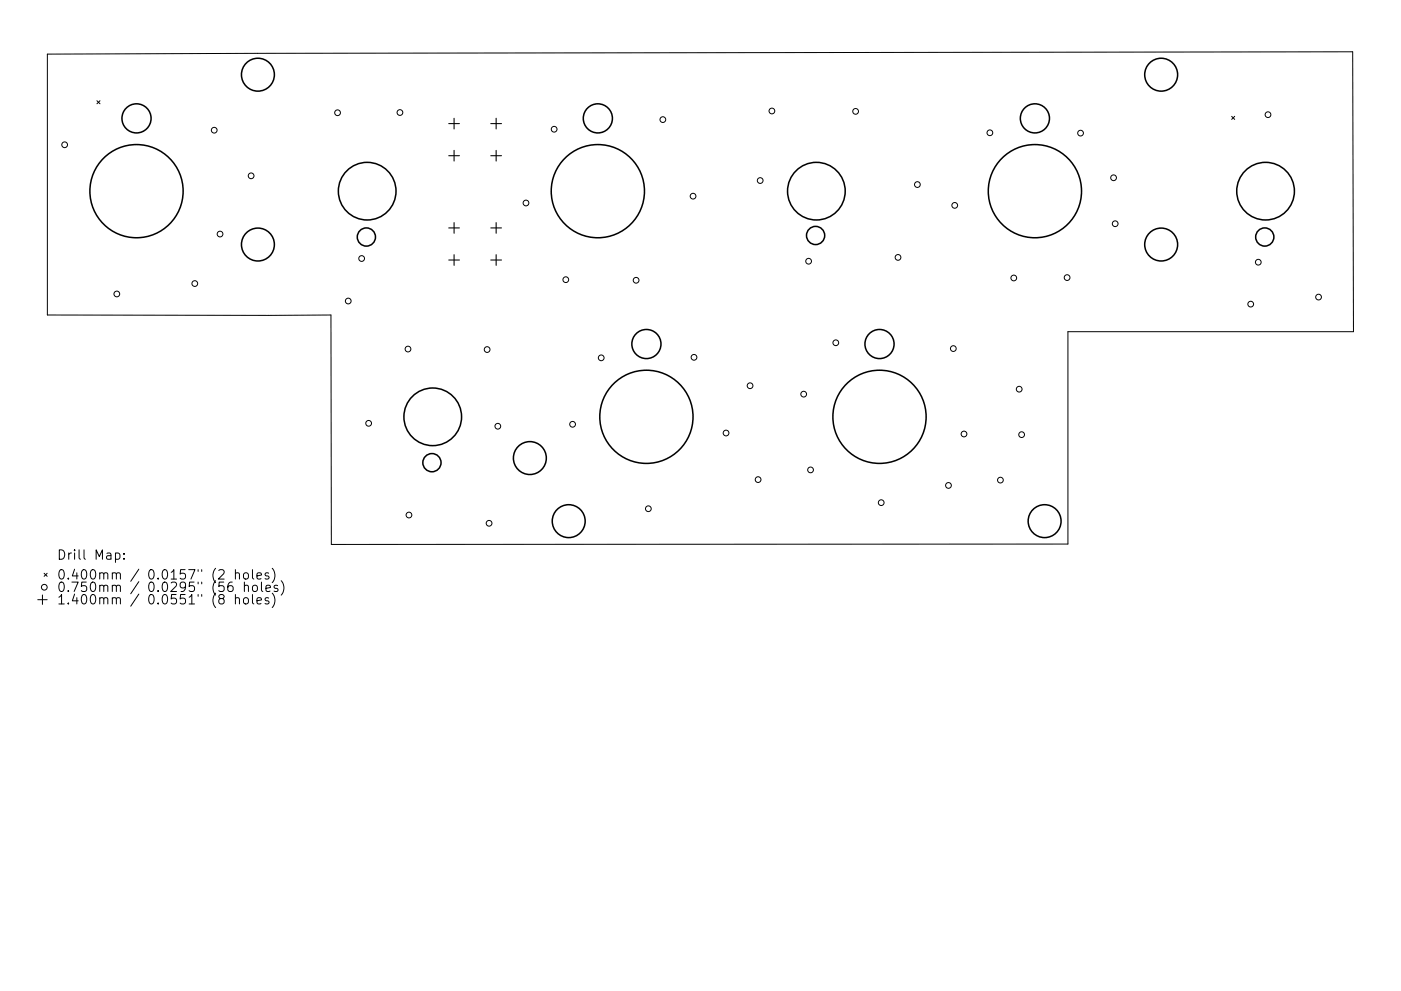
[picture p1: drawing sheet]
<svg xmlns="http://www.w3.org/2000/svg" width="297mm" height="210mm" viewBox="0 0 297 210" stroke-linecap="round" stroke-linejoin="round" font-family="sans-serif">
<defs><g id="words">
<g font-size="2.8">
<text x="12" y="118.8">Drill Map:</text>
<text x="12" y="123">0.400mm / 0.0157&quot; (2 holes)</text>
<text x="12" y="125.6">0.750mm / 0.0295&quot; (56 holes)</text>
<text x="12" y="128.2">1.400mm / 0.0551&quot; (8 holes)</text>
</g>
</g></defs>
<g fill="none" stroke="#000" stroke-width=".21">
<path d="M10 11.5l276.8-.5 .2 59.4h-60.6v45l-156.1 .1-.1-48.7h-60.2zM20.6 21.4l.6 .6M21.2 21.4l-.6 .6M261.1 24.7l.7 .6M261.8 24.7l-.7 .6M24.5 117.4l.6-.1 .3 .4v.6l-.2 .3h-.7M26.3 118.5v.2M26.3 117.4v.2M8 127.2h2M9 126.2v2M9.4 121.6l.6 .7M10 121.6l-.6 .7"/>
<path d="M49.2 123.5a.79 .79 0 0 0-.9 .9v.7l.2 .3 .6 .1 .2-.2 .1-.7-.2-.2-.5-.1-.4 .3M49.9 121.7a.5 .5 0 0 1 .9 .1v1.1M49.9 127a.5 .5 0 0 1 .9 .1v1M49.9 120.9v2M49.9 126.1v2M51.7 121.7a.54 .54 0 0 1 .6-.2 .54 .54 0 0 1 .4 .4v.6a.54 .54 0 0 1-.6 .4 .54 .54 0 0 1-.5-.4zM51.7 127a.54 .54 0 0 1 .6-.2 .54 .54 0 0 1 .4 .4v.6a.54 .54 0 0 1-.6 .4 .54 .54 0 0 1-.5-.4zM51.8 124.4a.5 .5 0 0 1 .9 .1v1M51.8 123.5v2M53.5 120.9v1.7l.3 .3M53.5 126.1v1.8l.3 .2M53.6 124.4a.54 .54 0 0 1 .6-.2 .54 .54 0 0 1 .4 .3v.6a.54 .54 0 0 1-.5 .4 .54 .54 0 0 1-.6-.4z"/>
<path d="M54.5 122.2l.9-.2-.1-.4-.5-.1-.3 .3 .1 1h.7M54.5 127.5l.9-.2-.1-.4-.5-.1-.3 .3 .1 .9h.7M55.4 123.5v1.7l.3 .3M56.4 124.8l.9-.2-.1-.3-.5-.1-.3 .3 .1 .9h.7M57 121.6l-.5-.1-.3 .3 .1 .3 .7 .2v.5h-.8M57 126.9l-.5-.1-.3 .3 .1 .3 .7 .2v.4h-.8M57.7 120.6a2.29 2.29 0 0 1 0 3M57.7 125.9a2.29 2.29 0 0 1 0 3M58.9 124.3l-.5-.1-.3 .3 .1 .2 .7 .2v.5h-.8M59.6 123.2a2.29 2.29 0 0 1 0 3.1"/>
<circle cx="13.7" cy="30.7" r=".61"/>
<circle cx="45.4" cy="27.6" r=".61"/>
<circle cx="53.2" cy="37.3" r=".61"/>
<circle cx="71.6" cy="23.9" r=".61"/>
<circle cx="84.8" cy="23.9" r=".61"/>
<circle cx="117.5" cy="27.4" r=".61"/>
<circle cx="140.5" cy="25.4" r=".61"/>
<circle cx="161.2" cy="38.3" r=".61"/>
<circle cx="163.7" cy="23.5" r=".61"/>
<circle cx="181.4" cy="23.6" r=".61"/>
<circle cx="194.5" cy="39.2" r=".61"/>
<circle cx="209.9" cy="28.2" r=".61"/>
<circle cx="229.1" cy="28.2" r=".61"/>
<circle cx="236.1" cy="37.7" r=".61"/>
<circle cx="268.8" cy="24.3" r=".61"/>
<circle cx="46.7" cy="49.7" r=".61"/>
<circle cx="76.7" cy="54.8" r=".61"/>
<circle cx="111.5" cy="43.1" r=".61"/>
<circle cx="120" cy="59.3" r=".61"/>
<circle cx="134.9" cy="59.5" r=".61"/>
<circle cx="146.9" cy="41.6" r=".61"/>
<circle cx="171.4" cy="55.4" r=".61"/>
<circle cx="190.4" cy="54.6" r=".61"/>
<circle cx="202.4" cy="43.6" r=".61"/>
<circle cx="214.9" cy="59" r=".61"/>
<circle cx="226.2" cy="58.9" r=".61"/>
<circle cx="236.4" cy="47.5" r=".61"/>
<circle cx="266.8" cy="55.6" r=".61"/>
<circle cx="24.8" cy="62.4" r=".61"/>
<circle cx="41.3" cy="60.2" r=".61"/>
<circle cx="73.8" cy="63.9" r=".61"/>
<circle cx="86.5" cy="74.1" r=".61"/>
<circle cx="103.3" cy="74.2" r=".61"/>
<circle cx="127.5" cy="75.9" r=".61"/>
<circle cx="147.1" cy="75.8" r=".61"/>
<circle cx="177.2" cy="72.7" r=".61"/>
<circle cx="202.1" cy="74" r=".61"/>
<circle cx="265.2" cy="64.5" r=".61"/>
<circle cx="279.6" cy="63" r=".61"/>
<circle cx="78.2" cy="89.8" r=".61"/>
<circle cx="105.5" cy="90.4" r=".61"/>
<circle cx="121.4" cy="90" r=".61"/>
<circle cx="153.9" cy="91.9" r=".61"/>
<circle cx="159" cy="81.8" r=".61"/>
<circle cx="170.4" cy="83.6" r=".61"/>
<circle cx="171.9" cy="99.7" r=".61"/>
<circle cx="204.4" cy="92.1" r=".61"/>
<circle cx="216.1" cy="82.6" r=".61"/>
<circle cx="216.6" cy="92.2" r=".61"/>
<circle cx="86.7" cy="109.3" r=".61"/>
<circle cx="103.7" cy="111" r=".61"/>
<circle cx="137.5" cy="107.9" r=".61"/>
<circle cx="160.7" cy="101.8" r=".61"/>
<circle cx="186.8" cy="106.6" r=".61"/>
<circle cx="201.1" cy="103" r=".61"/>
<circle cx="212.1" cy="101.9" r=".61"/>
<circle cx="9.4" cy="124.6" r=".61"/>
</g>
<g fill="none" stroke="#000" stroke-width=".32">
<circle cx="54.7" cy="15.8" r="3.5"/>
<circle cx="246.2" cy="15.8" r="3.5"/>
<circle cx="28.9" cy="25.1" r="3.1"/>
<circle cx="126.8" cy="25.1" r="3.1"/>
<circle cx="219.4" cy="25.1" r="3.1"/>
<circle cx="28.9" cy="40.6" r="9.9"/>
<circle cx="54.7" cy="51.9" r="3.5"/>
<circle cx="77.7" cy="50.3" r="1.93"/>
<circle cx="77.8" cy="40.6" r="6.1"/>
<circle cx="126.8" cy="40.6" r="9.9"/>
<circle cx="172.9" cy="50" r="1.93"/>
<circle cx="173.1" cy="40.6" r="6.1"/>
<circle cx="219.4" cy="40.6" r="9.9"/>
<circle cx="246.2" cy="51.9" r="3.5"/>
<circle cx="268.2" cy="50.3" r="1.93"/>
<circle cx="268.3" cy="40.6" r="6.1"/>
<circle cx="137.1" cy="73" r="3.1"/>
<circle cx="186.5" cy="73" r="3.1"/>
<circle cx="91.6" cy="98.2" r="1.93"/>
<circle cx="91.7" cy="88.4" r="6.1"/>
<circle cx="112.3" cy="97.2" r="3.5"/>
<circle cx="137.1" cy="88.4" r="9.9"/>
<circle cx="186.5" cy="88.4" r="9.9"/>
<circle cx="120.6" cy="110.6" r="3.5"/>
<circle cx="221.5" cy="110.6" r="3.5"/>
</g>
<g fill="none" stroke="#000" stroke-width=".23">
<path d="M95.1 26.2h2.3M95.1 33h2.3M96.3 25.1v2.3M96.3 31.9v2.3M104.1 26.2h2.2M104.1 33h2.2M105.2 25.1v2.3M105.2 31.9v2.3M95.1 48.4h2.3M95.1 55.2h2.3M96.3 47.2v2.3M96.3 54v2.3"/>
<path d="M104.1 48.4h2.2M104.1 55.2h2.2M105.2 47.2v2.3M105.2 54v2.3"/>
</g>
<use href="#words"/>
</svg>
